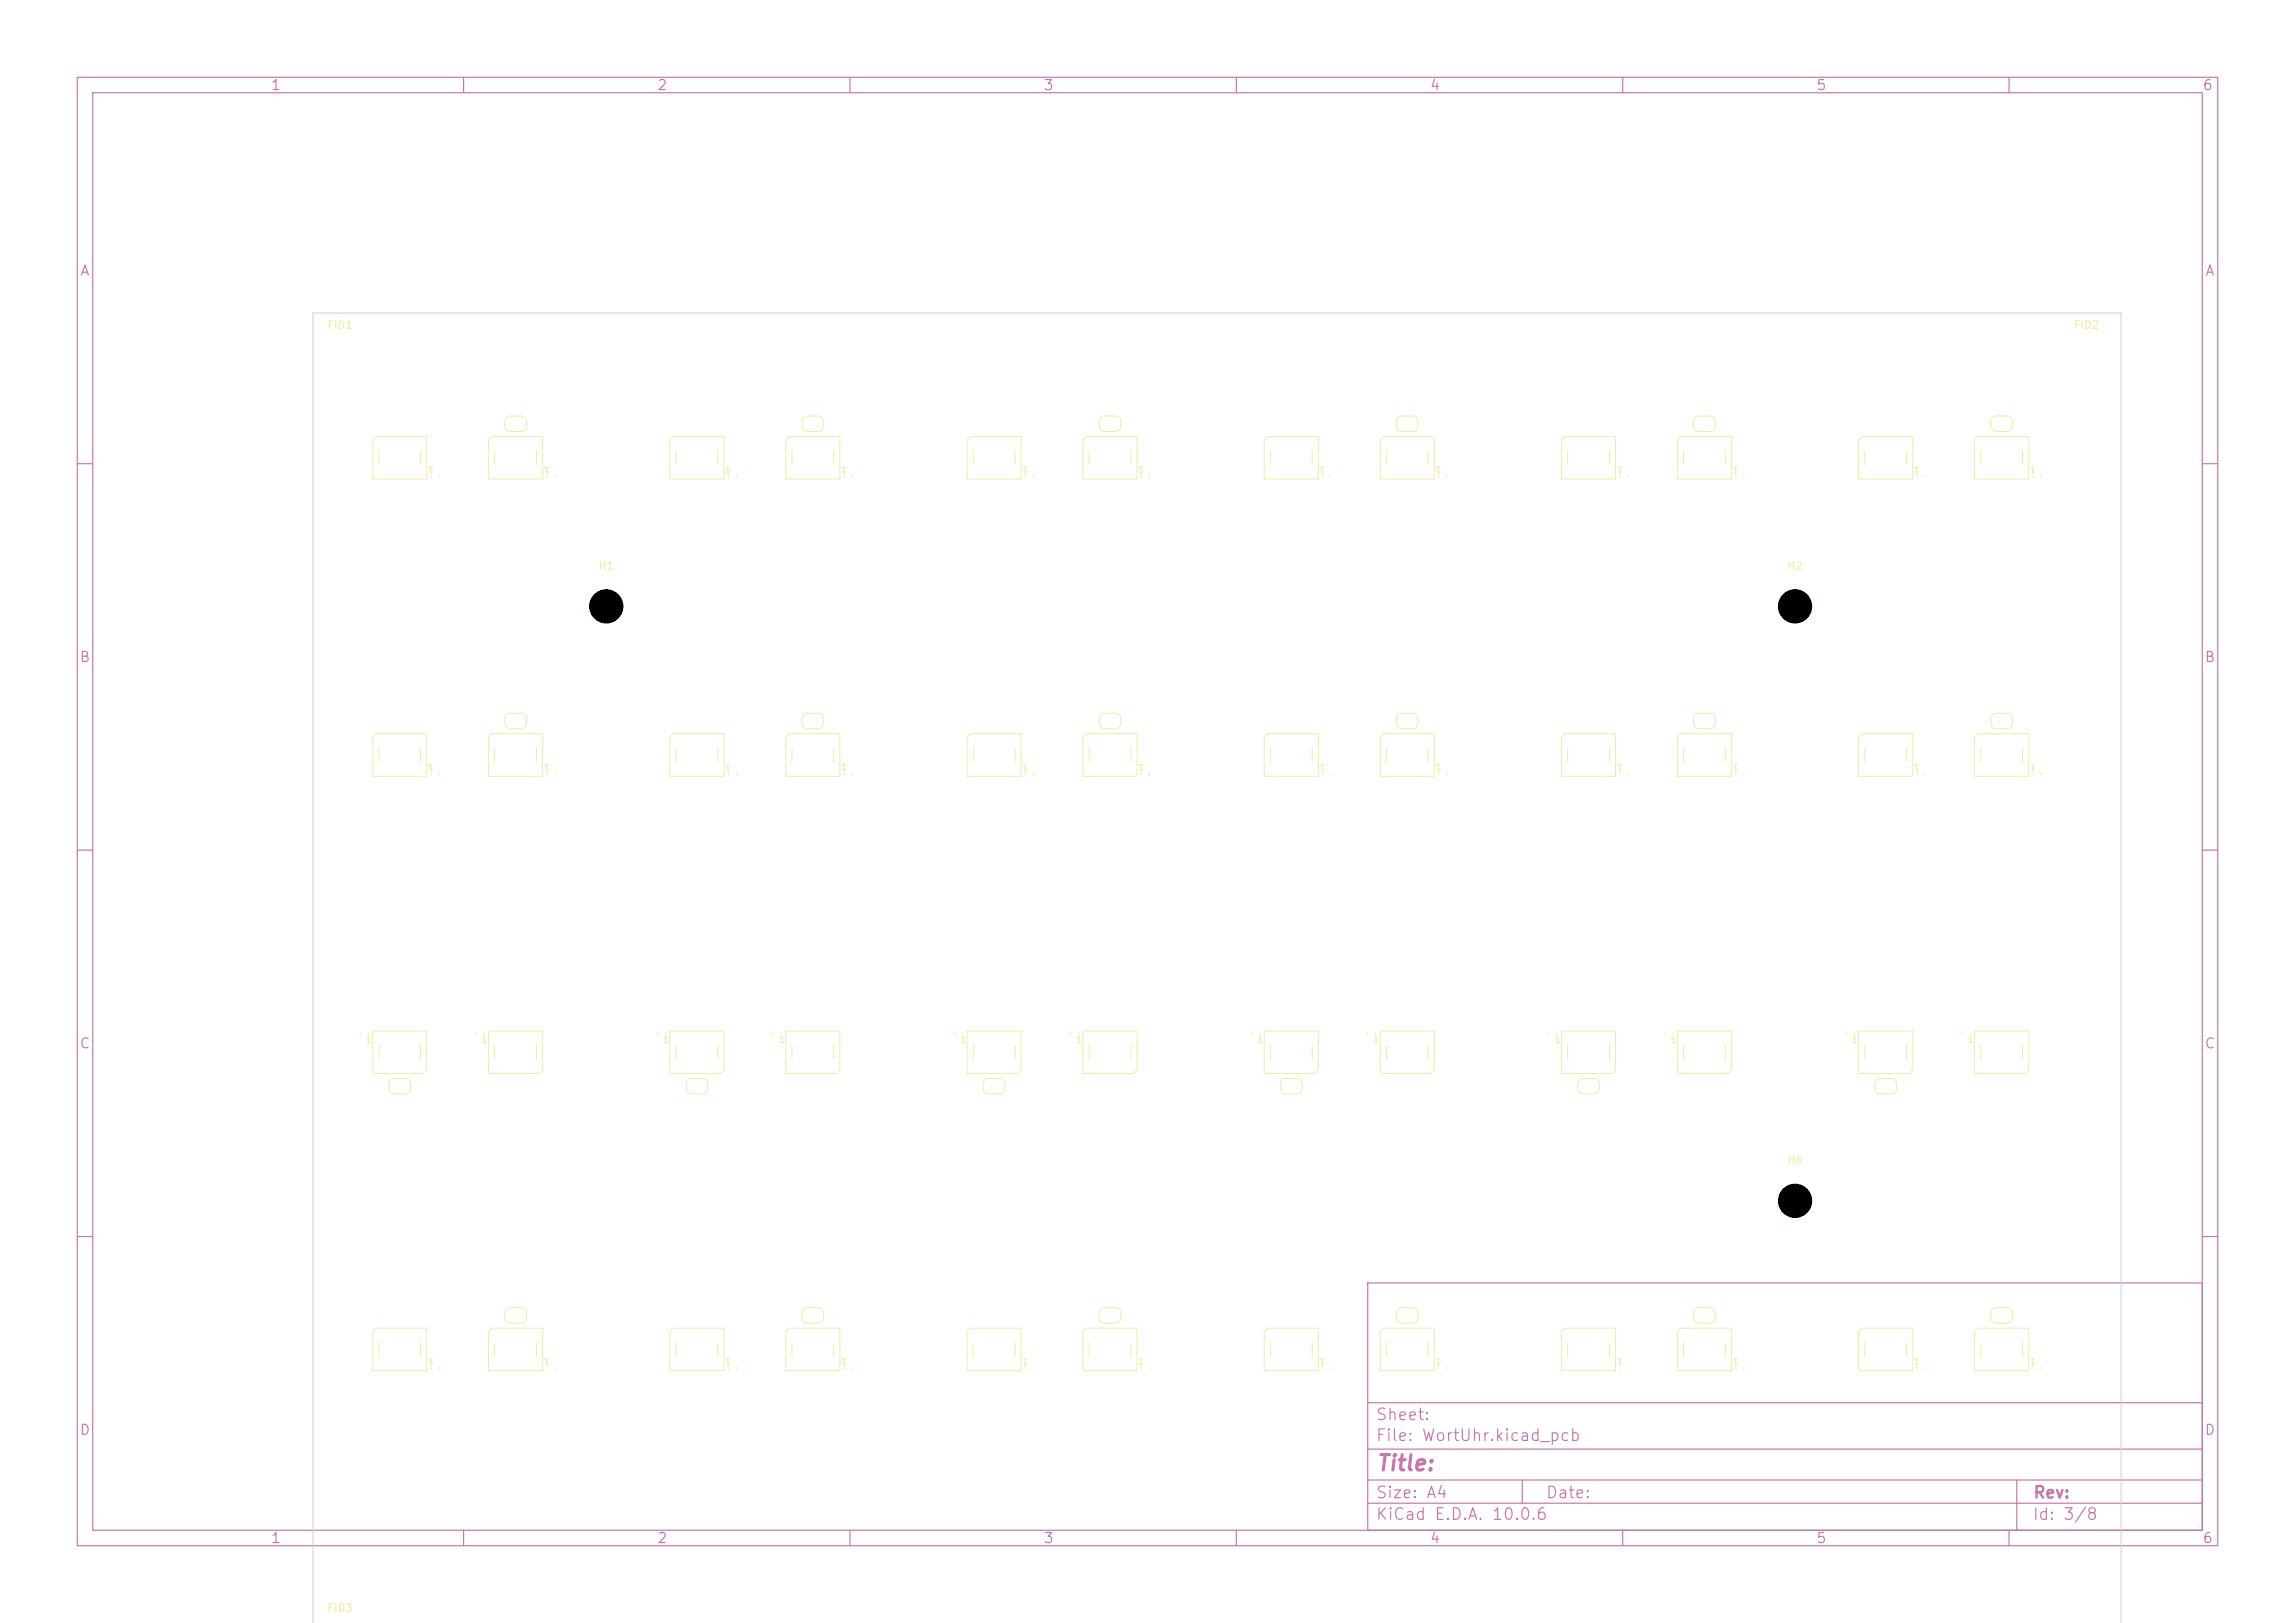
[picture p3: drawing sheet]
<svg xmlns="http://www.w3.org/2000/svg" width="297mm" height="210mm" viewBox="0 0 297 210" stroke-linecap="round" stroke-linejoin="round" font-family="sans-serif">
<defs><g id="words">
<text font-size="2" fill="#c872ab" x="178" y="190.8">Title:</text>
<g font-size="1.5" fill="#c872ab">
<text x="178" y="184.1">Sheet:</text>
<text x="178" y="186.8">File: WortUhr.kicad_pcb</text>
<text x="178" y="197">KiCad E.D.A. 10.0.6</text>
<text x="178" y="194.2">Size: A4</text>
<text x="200" y="194.2">Date:</text>
<text x="263" y="197">Id: 3/8</text>
<text x="263" y="194.2">Rev:</text>
</g>
<g font-size="1.3" fill="#c872ab">
<text x="35" y="12">1</text>
<text x="85" y="12">2</text>
<text x="135" y="12">3</text>
<text x="185" y="12">4</text>
<text x="235" y="12">5</text>
<text x="285" y="12">6</text>
<text x="10.3" y="36">A</text>
<text x="285.3" y="36">A</text>
<text x="10.2" y="86">B</text>
<text x="285.2" y="86">B</text>
<text x="10.2" y="136">C</text>
<text x="285.2" y="136">C</text>
<text x="10.2" y="186">D</text>
<text x="285.2" y="186">D</text>
<text x="35" y="200">1</text>
<text x="85" y="200">2</text>
<text x="135" y="200">3</text>
<text x="185" y="200">4</text>
<text x="235" y="200">5</text>
<text x="285" y="200">6</text>
</g>
<g font-size="1" fill="#f2eda1">
<text x="42.3" y="42.8">FID1</text>
<text x="268.3" y="42.8">FID2</text>
<text x="77.4" y="74">H1</text>
<text x="231.2" y="74">H2</text>
<text x="231.2" y="150.9">H6</text>
<text x="42.3" y="208.8">FID3</text>
</g>
<g font-size=".8" fill="#f2eda1">
<text x="56.2" y="60.2" transform="rotate(-180 56.2 60.2)">1</text>
<text x="71.2" y="60.2" transform="rotate(-180 71.2 60.2)">1</text>
<text x="94.7" y="60.2" transform="rotate(-180 94.7 60.2)">1</text>
<text x="109.7" y="60.2" transform="rotate(-180 109.7 60.2)">1</text>
<text x="133.1" y="60.2" transform="rotate(-180 133.1 60.2)">1</text>
<text x="148.1" y="60.2" transform="rotate(-180 148.1 60.2)">1</text>
<text x="171.6" y="60.2" transform="rotate(-180 171.6 60.2)">1</text>
<text x="186.6" y="60.2" transform="rotate(-180 186.6 60.2)">1</text>
<text x="210" y="60.2" transform="rotate(-180 210 60.2)">1</text>
<text x="225" y="60.2" transform="rotate(-180 225 60.2)">1</text>
<text x="248.5" y="60.2" transform="rotate(-180 248.5 60.2)">1</text>
<text x="263.5" y="60.2" transform="rotate(-180 263.5 60.2)">1</text>
<text x="56.2" y="98.7" transform="rotate(-180 56.2 98.7)">1</text>
<text x="71.2" y="98.7" transform="rotate(-180 71.2 98.7)">1</text>
<text x="94.7" y="98.7" transform="rotate(-180 94.7 98.7)">1</text>
<text x="109.7" y="98.7" transform="rotate(-180 109.7 98.7)">1</text>
<text x="133.1" y="98.7" transform="rotate(-180 133.1 98.7)">1</text>
<text x="148.1" y="98.7" transform="rotate(-180 148.1 98.7)">1</text>
<text x="171.6" y="98.7" transform="rotate(-180 171.6 98.7)">1</text>
<text x="186.6" y="98.7" transform="rotate(-180 186.6 98.7)">1</text>
<text x="210" y="98.7" transform="rotate(-180 210 98.7)">1</text>
<text x="225" y="98.7" transform="rotate(-180 225 98.7)">1</text>
<text x="248.5" y="98.7" transform="rotate(-180 248.5 98.7)">1</text>
<text x="263.5" y="98.7" transform="rotate(-180 263.5 98.7)">1</text>
<text x="47.3" y="135.2">1</text>
<text x="62.3" y="135.2">1</text>
<text x="85.7" y="135.2">1</text>
<text x="100.7" y="135.2">1</text>
<text x="124.2" y="135.2">1</text>
<text x="139.2" y="135.2">1</text>
<text x="162.7" y="135.2">1</text>
<text x="177.7" y="135.2">1</text>
<text x="201.1" y="135.2">1</text>
<text x="216.1" y="135.2">1</text>
<text x="239.6" y="135.2">1</text>
<text x="254.6" y="135.2">1</text>
<text x="56.2" y="175.6" transform="rotate(-180 56.2 175.6)">1</text>
<text x="71.2" y="175.6" transform="rotate(-180 71.2 175.6)">1</text>
<text x="94.7" y="175.6" transform="rotate(-180 94.7 175.6)">1</text>
<text x="109.7" y="175.6" transform="rotate(-180 109.7 175.6)">1</text>
<text x="133.1" y="175.6" transform="rotate(-180 133.1 175.6)">1</text>
<text x="148.1" y="175.6" transform="rotate(-180 148.1 175.6)">1</text>
<text x="171.6" y="175.6" transform="rotate(-180 171.6 175.6)">1</text>
<text x="186.6" y="175.6" transform="rotate(-180 186.6 175.6)">1</text>
<text x="210" y="175.6" transform="rotate(-180 210 175.6)">1</text>
<text x="225" y="175.6" transform="rotate(-180 225 175.6)">1</text>
<text x="248.5" y="175.6" transform="rotate(-180 248.5 175.6)">1</text>
<text x="263.5" y="175.6" transform="rotate(-180 263.5 175.6)">1</text>
</g>
</g></defs>
<g fill="none" stroke="#c872ab" stroke-width=".15">
<path d="M10 10h277v190h-277zM12 12h273v186h-273zM60 10v2M110 10v2M160 10v2M210 10v2M260 10v2M10 60h2M285 60h2M10 110h2M285 110h2M10 160h2"/>
<path d="M177 166h108v32h-108zM285 160h2M60 198v2M110 198v2M160 198v2M177 194.5h108M177 191.5h108M177 187.5h108M177 181.5h108M197 191.5v3M210 198v2M260 198v2"/>
<path d="M261 191.5v6.5"/>
</g>
<g fill="none" stroke="#f2eda1" stroke-width=".13">
<path d="M48.7 56.5h6.5v5.5h-7v-5.1zM49 58.3v1.8M54.4 58.3v1.8M63.7 56.5h6.5v5.5h-7v-5.1zM64 58.3v1.8M65.5 54l.5-.2h1.4a.7 .7 0 0 1 .7 .7v.6a.7 .7 0 0 1-.7 .7h-1.4a.7 .7 0 0 1-.7-.7v-.7zM69.4 58.3v1.8M87.1 56.5h6.6v5.5h-7v-5.1zM87.5 58.3v1.8M92.9 58.3v1.8M102.1 56.5h6.6v5.5h-7v-5.1zM102.5 58.3v1.8"/>
<path d="M104 54l.4-.2h1.5a.7 .7 0 0 1 .7 .7v.6a.7 .7 0 0 1-.7 .7h-1.4a.7 .7 0 0 1-.7-.7v-.7zM107.9 58.3v1.8M125.6 56.5h6.6v5.5h-7v-5.1zM126 58.3v1.8M131.4 58.3v1.8M140.6 56.5h6.6v5.5h-7v-5.1zM141 58.3v1.8M142.5 54l.4-.2h1.5a.7 .7 0 0 1 .7 .7v.6a.7 .7 0 0 1-.7 .7h-1.4a.7 .7 0 0 1-.7-.7v-.7zM146.4 58.3v1.8M164.1 56.5h6.5v5.5h-7v-5.1zM164.4 58.3v1.8M169.8 58.3v1.8"/>
<path d="M179.1 56.5h6.5v5.5h-7v-5.1zM179.4 58.3v1.8M180.9 54l.5-.2h1.4a.7 .7 0 0 1 .7 .7v.6a.7 .7 0 0 1-.7 .7h-1.4a.7 .7 0 0 1-.7-.7v-.7zM184.8 58.3v1.8M202.5 56.5h6.6v5.5h-7v-5.1zM202.9 58.3v1.8M208.3 58.3v1.8M217.5 56.5h6.6v5.5h-7v-5.1zM217.9 58.3v1.8M219.4 54l.4-.2h1.5a.7 .7 0 0 1 .7 .7v.6a.7 .7 0 0 1-.7 .7h-1.4a.7 .7 0 0 1-.7-.7v-.7zM223.3 58.3v1.8M241 56.5h6.5v5.5h-7v-5.1z"/>
<path d="M241.3 58.3v1.8M246.7 58.3v1.8M256 56.5h6.5v5.5h-7v-5.1zM256.3 58.3v1.8M257.8 54l.5-.2h1.4a.7 .7 0 0 1 .7 .7v.6a.7 .7 0 0 1-.7 .7h-1.4a.7 .7 0 0 1-.7-.7v-.7zM261.7 58.3v1.8M55.8 61.5v.3M56.8 61.5v.3M70.8 61.5v.3M71.8 61.5v.3M94.3 61.5v.3M95.3 61.5v.3"/>
<path d="M109.3 61.5v.3M110.3 61.5v.3M132.7 61.5v.3M133.8 61.5v.3M147.7 61.5v.3M148.8 61.5v.3M171.2 61.5v.3M172.2 61.5v.3M186.2 61.5v.3M187.2 61.5v.3M209.7 61.5v.3M210.7 61.5v.3"/>
<path d="M224.7 61.5v.3M225.7 61.5v.3M248.1 61.5v.3M249.1 61.5v.3M263.1 61.5v.3M264.1 61.5v.3M48.7 94.9h6.5v5.5h-7v-5zM49 96.8v1.8M54.4 96.8v1.8M55.8 100v.3M56.8 100v.3M63.7 94.9h6.5v5.5h-7v-5z"/>
<path d="M64 96.8v1.8M65.5 92.5l.5-.2h1.4a.7 .7 0 0 1 .7 .7v.6a.7 .7 0 0 1-.7 .7h-1.4a.7 .7 0 0 1-.7-.7v-.7zM69.4 96.8v1.8M70.8 100v.3M71.8 100v.3M87.1 94.9h6.6v5.5h-7v-5zM87.5 96.8v1.8M92.9 96.8v1.8M94.3 100v.3M95.3 100v.3M102.1 94.9h6.6v5.5h-7v-5zM102.5 96.8v1.8"/>
<path d="M104 92.5l.4-.2h1.5a.7 .7 0 0 1 .7 .7v.6a.7 .7 0 0 1-.7 .7h-1.4a.7 .7 0 0 1-.7-.7v-.7zM107.9 96.8v1.8M109.3 100v.3M110.3 100v.3M125.6 94.9h6.6v5.5h-7v-5zM126 96.8v1.8M131.4 96.8v1.8M132.7 100v.3M133.8 100v.3M140.6 94.9h6.6v5.5h-7v-5zM141 96.8v1.8M142.5 92.5l.4-.2h1.5a.7 .7 0 0 1 .7 .7v.6a.7 .7 0 0 1-.7 .7h-1.4a.7 .7 0 0 1-.7-.7v-.7z"/>
<path d="M146.4 96.8v1.8M147.7 100v.3M148.8 100v.3M164.1 94.9h6.5v5.5h-7v-5zM164.4 96.8v1.8M169.8 96.8v1.8M171.2 100v.3M172.2 100v.3M179.1 94.9h6.5v5.5h-7v-5zM179.4 96.8v1.8M180.9 92.5l.5-.2h1.4a.7 .7 0 0 1 .7 .7v.6a.7 .7 0 0 1-.7 .7h-1.4a.7 .7 0 0 1-.7-.7v-.7zM184.8 96.8v1.8"/>
<path d="M186.2 100v.3M187.2 100v.3M202.5 94.9h6.6v5.5h-7v-5zM202.9 96.8v1.8M208.3 96.8v1.8M209.7 100v.3M210.7 100v.3M217.5 94.9h6.6v5.5h-7v-5zM217.9 96.8v1.8M219.4 92.5l.4-.2h1.5a.7 .7 0 0 1 .7 .7v.6a.7 .7 0 0 1-.7 .7h-1.4a.7 .7 0 0 1-.7-.7v-.7zM223.3 96.8v1.8M224.7 100v.3"/>
<path d="M225.7 100v.3M241 94.9h6.5v5.5h-7v-5zM241.3 96.8v1.8M246.7 96.8v1.8M248.1 100v.3M249.1 100v.3M256 94.9h6.5v5.5h-7v-5zM256.3 96.8v1.8M257.8 92.5l.5-.2h1.4a.7 .7 0 0 1 .7 .7v.6a.7 .7 0 0 1-.7 .7h-1.4a.7 .7 0 0 1-.7-.7v-.7zM261.7 96.8v1.8M263.1 100v.3M264.1 100v.3"/>
<path d="M46.6 133.6v.3M47.6 133.6v.3M48.2 133.4h7v5.1l-.4 .4h-6.6zM49 135.3v1.8M50.5 139.8l.5-.2h1.4a.7 .7 0 0 1 .7 .7v.6a.7 .7 0 0 1-.7 .7h-1.4a.7 .7 0 0 1-.7-.7v-.8zM54.4 135.3v1.8M61.6 133.6v.3M62.6 133.6v.3M63.2 133.4h7v5.1l-.4 .4h-6.6zM64 135.3v1.8M69.4 135.3v1.8M85.1 133.6v.3"/>
<path d="M86.1 133.6v.3M86.7 133.4h7v5.1l-.5 .4h-6.5zM87.5 135.3v1.8M89 139.8l.4-.2h1.5a.7 .7 0 0 1 .7 .7v.6a.7 .7 0 0 1-.7 .7h-1.4a.7 .7 0 0 1-.7-.7v-.8zM92.9 135.3v1.8M100.1 133.6v.3M101.1 133.6v.3M101.7 133.4h7v5.1l-.5 .4h-6.5zM102.5 135.3v1.8M107.9 135.3v1.8M123.5 133.6v.3M124.6 133.6v.3"/>
<path d="M125.2 133.4h7v5.1l-.5 .4h-6.5zM126 135.3v1.8M127.5 139.8l.4-.2h1.5a.7 .7 0 0 1 .7 .7v.6a.7 .7 0 0 1-.7 .7h-1.4a.7 .7 0 0 1-.7-.7v-.8zM131.4 135.3v1.8M138.5 133.6v.3M139.6 133.6v.3M140.2 133.4h7v5.1l-.5 .4h-6.5zM141 135.3v1.8M146.4 135.3v1.8M162 133.6v.3M163 133.6v.3M163.6 133.4h7v5.1l-.4 .4h-6.6z"/>
<path d="M164.4 135.3v1.8M165.9 139.8l.5-.2h1.4a.7 .7 0 0 1 .7 .7v.6a.7 .7 0 0 1-.7 .7h-1.4a.7 .7 0 0 1-.7-.7v-.8zM169.8 135.3v1.8M177 133.6v.3M178 133.6v.3M178.6 133.4h7v5.1l-.4 .4h-6.6zM179.4 135.3v1.8M184.8 135.3v1.8M200.5 133.6v.3M201.5 133.6v.3M202.1 133.4h7v5.1l-.5 .4h-6.5zM202.9 135.3v1.8"/>
<path d="M204.4 139.8l.4-.2h1.5a.7 .7 0 0 1 .7 .7v.6a.7 .7 0 0 1-.7 .7h-1.4a.7 .7 0 0 1-.7-.7v-.8zM208.3 135.3v1.8M215.5 133.6v.3M216.5 133.6v.3M217.1 133.4h7v5.1l-.5 .4h-6.5zM217.9 135.3v1.8M223.3 135.3v1.8M238.9 133.6v.3M239.9 133.6v.3M240.5 133.4h7v5.1l-.4 .4h-6.6zM241.3 135.3v1.8M242.8 139.8l.5-.2h1.4a.7 .7 0 0 1 .7 .7v.6a.7 .7 0 0 1-.7 .7h-1.4a.7 .7 0 0 1-.7-.7v-.8z"/>
<path d="M246.7 135.3v1.8M253.9 133.6v.3M254.9 133.6v.3M255.5 133.4h7v5.1l-.4 .4h-6.6zM256.3 135.3v1.8M261.7 135.3v1.8M48.7 171.9h6.5v5.5h-7v-5.1zM49 173.7v1.8M54.4 173.7v1.8M55.8 176.9v.3M56.8 176.9v.3M63.7 171.9h6.5v5.5h-7v-5.1z"/>
<path d="M64 173.7v1.8M65.5 169.4l.5-.2h1.4a.7 .7 0 0 1 .7 .7v.6a.7 .7 0 0 1-.7 .7h-1.4a.7 .7 0 0 1-.7-.7v-.7zM69.4 173.7v1.8M70.8 176.9v.3M71.8 176.9v.3M86.7 172.3l.4-.4h6.6v5.5h-7zM87.5 173.7v1.8M92.9 173.7v1.8M94.3 176.9v.3M95.3 176.9v.3M101.7 172.3l.4-.4h6.6v5.5h-7zM102.5 173.7v1.8"/>
<path d="M104 169.4l.4-.2h1.5a.7 .7 0 0 1 .7 .7v.6a.7 .7 0 0 1-.7 .7h-1.4a.7 .7 0 0 1-.7-.7v-.7zM107.9 173.7v1.8M109.3 176.9v.3M110.3 176.9v.3M125.2 172.3l.4-.4h6.6v5.5h-7zM126 173.7v1.8M131.4 173.7v1.8M132.7 176.9v.3M133.8 176.9v.3M140.2 172.3l.4-.4h6.6v5.5h-7zM141 173.7v1.8M142.5 169.4l.4-.2h1.5a.7 .7 0 0 1 .7 .7v.6a.7 .7 0 0 1-.7 .7h-1.4a.7 .7 0 0 1-.7-.7v-.7z"/>
<path d="M146.4 173.7v1.8M147.7 176.9v.3M148.8 176.9v.3M163.6 172.3l.5-.4h6.5v5.5h-7zM164.4 173.7v1.8M169.8 173.7v1.8M171.2 176.9v.3M172.2 176.9v.3M179.1 171.9h6.5v5.5h-7v-5.1zM179.4 173.7v1.8M180.9 169.4l.5-.2h1.4a.7 .7 0 0 1 .7 .7v.6a.7 .7 0 0 1-.7 .7h-1.4a.7 .7 0 0 1-.7-.7v-.7zM184.8 173.7v1.8"/>
<path d="M186.2 176.9v.3M187.2 176.9v.3M202.5 171.9h6.6v5.5h-7v-5.1zM202.9 173.7v1.8M208.3 173.7v1.8M209.7 176.9v.3M210.7 176.9v.3M217.5 171.9h6.6v5.5h-7v-5.1zM217.9 173.7v1.8M219.4 169.4l.4-.2h1.5a.7 .7 0 0 1 .7 .7v.6a.7 .7 0 0 1-.7 .7h-1.4a.7 .7 0 0 1-.7-.7v-.7zM223.3 173.7v1.8M224.7 176.9v.3"/>
<path d="M225.7 176.9v.3M241 171.9h6.5v5.5h-7v-5.1zM241.3 173.7v1.8M246.7 173.7v1.8M248.1 176.9v.3M249.1 176.9v.3M256 171.9h6.5v5.5h-7v-5.1zM256.3 173.7v1.8M257.8 169.4l.5-.2h1.4a.7 .7 0 0 1 .7 .7v.6a.7 .7 0 0 1-.7 .7h-1.4a.7 .7 0 0 1-.7-.7v-.7zM261.7 173.7v1.8M263.1 176.9v.3M264.1 176.9v.3"/>
</g>
<path d="M40.5 210.1v-169.6h234v169.6" fill="none" stroke="#d0d2cd" stroke-width=".13"/>
<g fill="#000" stroke="#000" stroke-width=".13">
<circle cx="78.5" cy="78.5" r="2.15"/>
<circle cx="232.3" cy="78.5" r="2.15"/>
<circle cx="232.3" cy="155.4" r="2.15"/>
</g>
<use href="#words"/>
</svg>
